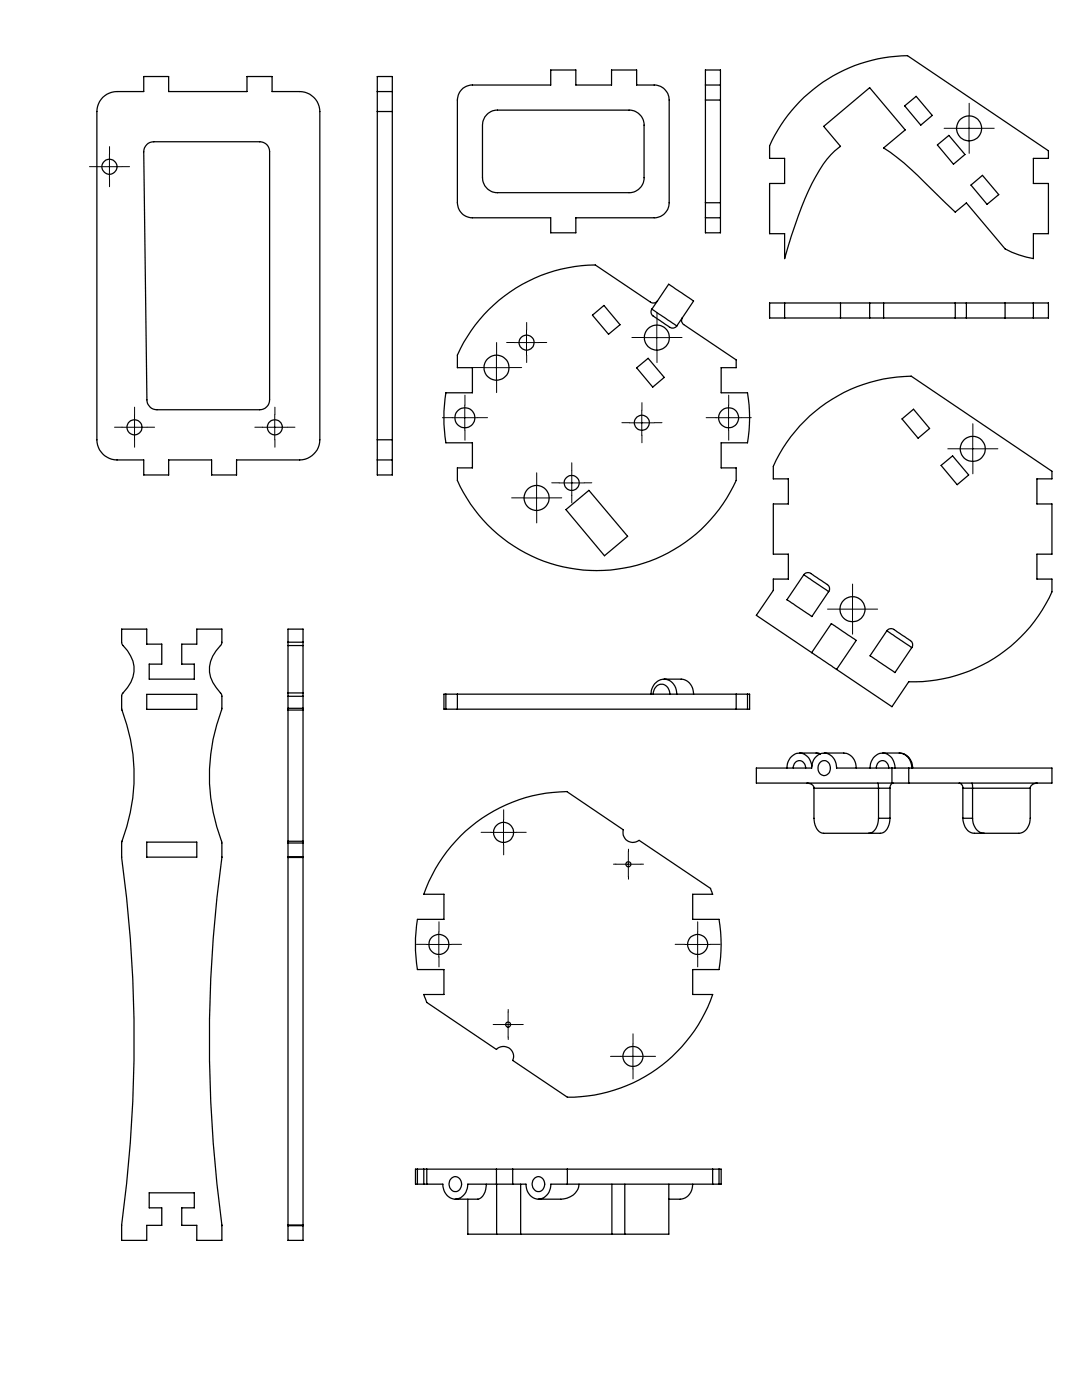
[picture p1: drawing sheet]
<svg xmlns="http://www.w3.org/2000/svg" width="216mm" height="279mm" viewBox="0 0 216 279" stroke-linecap="round" stroke-linejoin="round" font-family="sans-serif">
<g fill="none" stroke="#000" stroke-width=".2" stroke-dasharray="15.2 1.3 1.3 1.3">
<path d="M19.4 33.3h-1.5M21.9 30.8v-1.5M21.9 35.8v1.5M24.4 33.3h1.5M190.9 25.6h-2.5M193.4 23.1v-2.5M193.4 28.1v2.5M195.9 25.6h2.5M96.6 73.4h-2.5M99.1 70.9v-2.5M99.1 75.9v2.5M101.6 73.4h2.5"/>
<path d="M102.6 68.4h-1.5M105.1 65.9v-1.5M105.1 70.9v1.5M107.6 68.4h1.5M128.6 67.4h-2.5M131.1 64.9v-2.5M131.1 69.9v2.5M133.6 67.4h2.5M24.4 85.3h-1.5M26.9 82.8v-1.5M26.9 87.8v1.5M29.4 85.3h1.5"/>
<path d="M52.4 85.3h-1.5M54.9 82.8v-1.5M54.9 87.8v1.5M57.4 85.3h1.5M90.3 83.4h-2M92.8 80.9v-2M92.8 85.9v2M95.3 83.4h2M104.6 99.4h-2.5M107.1 96.9v-2.5M109.6 99.4h2.5M111.6 96.4h-1.5"/>
<path d="M114.1 93.9v-1.5M114.1 98.9v1.5M116.6 96.4h1.5M125.6 84.4h-1.5M128.1 81.9v-1.5M128.1 86.9v1.5M130.6 84.4h1.5M142.9 83.4h-2M145.4 80.9v-2M145.4 85.9v2M147.9 83.4h2M191.6 89.6h-2.5"/>
<path d="M194.1 87.1v-2.5M194.1 92.1v2.5M196.6 89.6h2.5M107.1 101.9v2.5M170.1 119.1v-2.5M167.6 121.6h-2.5M170.1 124.1v2.5M172.6 121.6h2.5M98 166.1h-2M100.5 163.6v-2M100.5 168.6v2M103 166.1h2"/>
<path d="M122.9 172.5h-.5M125.4 170v-.5M125.4 175v.5M127.9 172.5h.5M85.1 188.5h-2M87.6 186v-2M87.6 191v2M90.1 188.5h2M136.7 188.5h-2M139.2 186v-2M139.2 191v2M141.7 188.5h2"/>
<path d="M98.9 204.5h-.5M101.4 202v-.5M101.4 207v.5M103.9 204.5h.5M123.8 210.8h-2M126.3 208.3v-2M126.3 213.3v2M128.8 210.8h2"/>
</g>
<g fill="none" stroke="#000" stroke-width=".2">
<path d="M19.3 33.3h5M21.8 30.8v5M190.9 25.6h5M193.4 23.1v5M96.6 73.4h5M99.1 70.9v5M102.6 68.4h5M105.1 65.9v5M128.6 67.4h5M131.1 64.9v5M24.3 85.3h5.1M26.8 82.8v5"/>
<path d="M52.4 85.3h4.9M54.8 82.8v5M90.3 83.4h5M92.7 80.9v5M104.6 99.4h5M107.1 96.9v5M111.6 96.4h5M114.1 93.9v5M125.6 84.4h5M128.1 81.9v5M142.9 83.4h5M145.4 80.9v5"/>
<path d="M191.6 89.6h5M194.1 87.1v5M170.1 119.1v5M167.6 121.6h5M98 166.1h5M100.5 163.6v5M122.9 172.5h5M125.4 170v5M85.1 188.5h5M87.6 186v5M136.7 188.5h5M139.2 186v5"/>
<path d="M98.9 204.5h5M101.4 202v5M123.8 210.8h5M126.3 208.4v4.9"/>
</g>
<g fill="none" stroke="#000" stroke-width=".25">
<path d="M20.5 19.4l.8-.6 1.5-.5h5.9v-3h5v3h15.6v-3h5v3h5.5a4 4 0 0 1 4 4v65.5a4.1 4.1 0 0 1-4 4h-12.6v3h-5v-3h-8.5v3h-5v-3h-5.3a4 4 0 0 1-4.1-4v-65.5l.3-1.6zM75.3 18.3v4M75.3 18.3h3M75.3 18.3v-3h3v3M78.3 18.3v4M92.1 17.9l.9-.6 .9-.3h16v-3h5v3h7.1v-3h5v3h3.5a3 3 0 0 1 3 3v20.5a3 3 0 0 1-3 3h-15.6v3h-5v-3h-15.6a3 3 0 0 1-3-3v-20.5l.1-1zM140.8 17v3M140.8 17h3M140.8 17v-3h3v3M140.8 20v20.5M140.8 20h3M143.8 17v3"/>
<path d="M143.8 20v20.5M29.3 28.9a1.91 1.91 0 0 1 1.4-.6h21.1a1.93 1.93 0 0 1 2 2v49.5a1.99 1.99 0 0 1-2 2h-20.5a1.99 1.99 0 0 1-2-2l-.6-49.5a1.92 1.92 0 0 1 .6-1.4zM75.3 22.3v65.5M75.3 22.3h3M78.3 22.3v65.5M97.4 22.6l.9-.5 .7-.1h26.5a3 3 0 0 1 3 3v10.5a3 3 0 0 1-3 3h-26.2a3 3 0 0 1-3-3v-10.5a3.2 3.2 0 0 1 1.1-2.4zM159.6 20.2a30.6 30.6 0 0 1 21.5-9.1l28.1 19v1.5h-3v5h3v10h-3v5a18.7 18.7 0 0 1-5.6-1.9l-7.8-9.2-2.2 1.8-10.3-9.8-4-3 4.3-3.6-7.1-8.4-9.1 7.7 3.3 4a18.3 18.3 0 0 0-5.7 7.4 89.2 89.2 0 0 0-5.4 15v-5h-3v-10h3v-5h-3v-2.5a30.5 30.5 0 0 1 6-8.9zM180.5 21.1l2.3-1.9 3.2 3.8-2.3 2zM187 28.9l2.3-1.9 3.2 3.8-2.2 2zM193.7 36.9l2.3-1.9 3.3 3.8-2.3 2zM140.8 40.5v3M140.8 43.5h3"/>
<path d="M140.8 43.5v3h3v-3M140.8 40.5h3M143.8 40.5v3M118.2 62.9l2.3-1.9 3.2 3.8-2.3 1.9zM127 73.4l2.3-1.9 3.2 3.8-2.3 2zM130.1 61.7l4.9 3.4M130.1 61.7a1.24 1.24 0 0 0 .9 1.8l2.4 1.7a1.06 1.06 0 0 0 1.6-.1M131.2 60l2.2-3.3 .9 .6 4.1 2.8-2.2 3.3M131.2 60a.99 .99 0 0 1-1.4 .3l-11-7.4a30.4 30.4 0 0 0-27.5 18v2.5h3v5h-5.3a32.3 32.3 0 0 0 0 10h5.3v5h-3v2.5a30.5 30.5 0 0 0 27.8 18 30.5 30.5 0 0 0 27.8-18v-2.5h-3v-5h5.3a29.6 29.6 0 0 0 0-10h-5.3v-5h3v-1.6l-10.5-7a.95 .95 0 0 1-.2-1.4M131.2 60l-1.1 1.7M136.2 63.4l-1.2 1.7M156.6 60.5h11.1"/>
<path d="M156.6 63.5h11.1M156.6 60.5v3M156.6 60.5h-3v3h3M167.7 60.5v3M167.7 60.5h8.6M167.7 63.5h8.6M173.5 60.5v3M190.6 60.5h-14.3v3h14.3M190.6 60.5h10M190.6 63.5h10M190.6 60.5v3M192.8 60.5v3"/>
<path d="M200.6 63.5h5.6M200.6 60.5h5.6M200.6 60.5v3M206.2 60.5v3M206.2 60.5h3v3h-3M75.3 87.8v4M75.3 91.8h3M75.3 91.8v3h3v-3M75.3 87.8h3M78.3 87.8v4M180 83.6l2.3-1.9 3.2 3.8-2.3 2zM187.8 92.9l2.3-1.9 3.2 3.8-2.3 1.9z"/>
<path d="M112.9 101.7l4.6-3.8 7.7 9.1-4.6 3.9zM160.4 114.7l-3.4 5 4.9 3.3h.1l3.3-4.9M160.4 114.7l4.9 3.4M160.4 114.7a1.28 1.28 0 0 1 2 .2l2.5 1.6a1.02 1.02 0 0 1 .4 1.6M24.3 125.6h5v3h3v3.9h-2.5v3h9v-3h-2.5v-3.9h3v-3h5v2.7l-.2 .4a6.1 6.1 0 0 0-1 8.5l1.2 1.6v2.7a37 37 0 0 0 0 26.7v2.8a271.7 271.7 0 0 0 0 73.6v2.9h-5v-3h-3v-3.4h2.5v-3h-9v3h2.5v3.4h-3v3h-5v-2.9a272.7 272.7 0 0 0 0-73.6v-2.9a37 37 0 0 0 0-26.7v-2.5l.1-.5a6.7 6.7 0 0 0 2.1-6.5 8.8 8.8 0 0 0-2.1-3.2l-.1-.5zM29.3 138.6h10v3h-10zM57.5 128.2v.6M57.5 138.3v.7M57.5 128.8v9.5M57.5 128.2v-2.6h3v2.6M57.5 128.8h3M57.5 128.2h3"/>
<path d="M57.5 139h3M57.5 138.3h3M57.5 139v2.4M60.5 128.2v.6M60.5 138.3v.7M60.5 128.8v9.5M60.5 139v2.4M89 138.5h-.4v3h.4M89 138.5v3M89 138.5h2.3M91.3 138.5h55.6M91.3 138.5v3"/>
<path d="M129.9 138.5a2.84 2.84 0 0 1 2.6-3h3.4a2.75 2.75 0 0 1 2.5 3M130.4 138.5a1.62 1.62 0 0 1 1-1.8 1.62 1.62 0 0 1 2 .8l.3 1M132.6 135.5a2.75 2.75 0 0 1 2.4 3M146.9 138.5v3M146.9 138.5h2.3M149.2 138.5h.4v3h-.4M149.2 138.5v3M162 130.2l4.9 3.4M162 130.2l3.9-5.7 4.5 3 .5 .3-4 5.8M162 130.2l-11.1-7.4 3.4-5v-2.2h3v-5h-3v-10h3v-5h-3v-2.5a30.5 30.5 0 0 1 27.5-18l28.1 19v1.5h-3v5h3v10h-3v5h3v2.5a30.4 30.4 0 0 1-28.6 18l-3.3 4.9-11.1-7.4M177 125.9l-3.4 5 4.9 3.3h.1l3.3-4.9M177 125.9l4.9 3.4"/>
<path d="M177 125.9a1.28 1.28 0 0 1 2 .2l2.4 1.6a1.02 1.02 0 0 1 .5 1.6M57.5 141.4v.3M57.5 141.7v26.2M57.5 141.4h3M57.5 141.7h3M60.5 141.4v.3M60.5 141.7v26.2M89 141.5h2.3M91.3 141.5h55.6M146.9 141.5h2.3M158.3 153.3a1.26 1.26 0 0 1 1.2-1.5 1.26 1.26 0 0 1 1.3 1.5M159.5 150.3h3.4"/>
<path d="M161 156.3a1.26 1.26 0 0 1 1.4 1M162 152.9a2.45 2.45 0 0 0-1.4-2.3 2.45 2.45 0 0 0-2.6 .4l-.7 1-.3 1.3M162.4 157.3v6a2.65 2.65 0 0 0 2 3h11.2a2.65 2.65 0 0 0 2-3M162.4 157.3h15.2M162.9 150.3l.8 .2M163.7 152.1a1.28 1.28 0 0 1 1.5 0 1.28 1.28 0 0 1 .5 1.5 1.22 1.22 0 0 1-1.3 1.2 1.22 1.22 0 0 1-1.2-1.3l.1-.6zM164.5 150.3h3.9a2.74 2.74 0 0 1 2.5 3M173.6 153.3a2.53 2.53 0 0 1 1.1-2.5 2.53 2.53 0 0 1 2.6-.1l.9 .9 .3 .8 .1 .9M174.9 153.3a1.26 1.26 0 0 1 1.2-1.5 1.26 1.26 0 0 1 1.2 1.5M175.2 156.3l.1 .8v6.2M176.1 150.3h3.4M177.6 157.3v6"/>
<path d="M178 153.3v3M178.2 156.3a.91 .91 0 0 0-.6 1M179.5 150.3a2.84 2.84 0 0 1 2.6 3M179.5 150.3a2.74 2.74 0 0 1 2.4 3M181.3 153.3h-14.4a2.52 2.52 0 0 0-1-2.5 2.52 2.52 0 0 0-2.7-.1l-.8 .9-.3 .8-.1 .9h-11.1v3h30.4M181.3 153.3h28.6v3h-28.6M181.3 153.3v3M191.4 156.3a.94 .94 0 0 1 .7 1M192.1 157.3h13.5M192.1 157.3v6M194 156.3l.1 7M205.6 157.3v6a2.72 2.72 0 0 1-2.3 3h-8.8a2.78 2.78 0 0 1-2.4-3"/>
<path d="M207 156.3a1.32 1.32 0 0 0-1.4 1M29.3 168.1h10v3h-10zM57.5 171v.1M57.5 167.9v.3M57.5 171.1v73.4M57.5 171.1h3M57.5 171h3M57.5 168.2h3M57.5 167.9h3M57.5 168.2v2.8M60.5 171v.1M60.5 167.9v.3"/>
<path d="M60.5 171.1v73.4M60.5 168.2v2.8M91.9 166.8a30.7 30.7 0 0 1 21.2-8.8l11.3 7.6a2.01 2.01 0 0 0 .8 2.2 2.01 2.01 0 0 0 2.3-.1l14.3 9.6 .4 1.2h-4v5h5.3a29.9 29.9 0 0 1 0 10h-5.3v5h4a30.5 30.5 0 0 1-29 20.5l-10.9-7.4a1.98 1.98 0 0 0-.7-2.4 1.98 1.98 0 0 0-2.5 .2l-13.9-9.3-.6-1.6h4v-5h-5.3a32.5 32.5 0 0 1 0-10h5.3v-5h-4a31 31 0 0 1 7.3-11.7zM175.3 163.3a2.65 2.65 0 0 1-1.9 3M175.3 163.3h2.3M192.1 163.3h2M194.1 163.3a2.72 2.72 0 0 0 2.3 3M83.3 233.3h-.4v3h.4M83.3 236.3h1.3M83.3 233.3h1.3M83.3 233.3v3M84.6 236.3h.6"/>
<path d="M84.6 233.3h.6M84.6 233.3v3M85.2 236.3h3.2a2.55 2.55 0 0 0 3.5 2.7 3 3 0 0 0 1.4-2.7h9M85.2 233.3h13.9M85.2 233.3v3M90.1 235.1a1.33 1.33 0 0 1 1.7 .1 1.33 1.33 0 0 1 .2 1.7 1.22 1.22 0 0 1-1.4 .9 1.22 1.22 0 0 1-1-1.3l.1-.9zM90.8 239.3h4.6M93.3 239.3v7h5.8M97 236.3a2.79 2.79 0 0 1-1.6 3M99.1 233.3h3.2M99.1 233.3v13M102.3 236.3h2.7a2.55 2.55 0 0 0 3.5 2.7 3 3 0 0 0 1.4-2.7h3.3"/>
<path d="M102.3 233.3v3M102.3 233.3h10.9M103.9 236.3v10M106.7 235.1a1.33 1.33 0 0 1 1.6 .1 1.33 1.33 0 0 1 .3 1.7 1.22 1.22 0 0 1-1.4 .9 1.22 1.22 0 0 1-1-1.3l.1-.9zM113.2 236.3h29M113.2 233.3h29M113.2 233.3v3M115.5 236.3a3.4 3.4 0 0 1-3.6 3h-4.5M122.1 236.3v10M124.7 236.3v10M133.5 236.3v10h-8.8M138.2 236.3a2.82 2.82 0 0 1-2.5 3h-2.2"/>
<path d="M142.2 233.3v3M142.2 236.3h1.3M142.2 233.3h1.3M143.5 233.3h.4v3h-.4M143.5 233.3v3M57.5 244.5v.1M57.5 244.6v2.9h3v-2.9M57.5 244.6h3M57.5 244.5h3M60.5 244.5v.1M99.1 246.3h4.8M103.9 246.3h18.2"/>
<path d="M122.1 246.3h2.6"/>
<circle cx="21.8" cy="33.3" r="1.51"/>
<circle cx="193.4" cy="25.6" r="2.5"/>
<circle cx="99.1" cy="73.4" r="2.51"/>
<circle cx="105.1" cy="68.4" r="1.51"/>
<circle cx="131.1" cy="67.4" r="2.51"/>
<circle cx="26.8" cy="85.3" r="1.51"/>
<circle cx="54.8" cy="85.3" r="1.51"/>
<circle cx="92.7" cy="83.4" r="2"/>
<circle cx="107.1" cy="99.4" r="2.5"/>
<circle cx="114.1" cy="96.4" r="1.5"/>
<circle cx="128.1" cy="84.4" r="1.5"/>
<circle cx="145.4" cy="83.4" r="2"/>
<circle cx="194.1" cy="89.6" r="2.49"/>
<circle cx="170.1" cy="121.6" r="2.5"/>
<circle cx="100.5" cy="166.1" r="2"/>
<circle cx="125.4" cy="172.5" r=".5"/>
<circle cx="87.6" cy="188.5" r="2.01"/>
<circle cx="139.2" cy="188.5" r="2"/>
<circle cx="101.4" cy="204.5" r=".5"/>
<circle cx="126.3" cy="210.8" r="2"/>
</g>
</svg>
